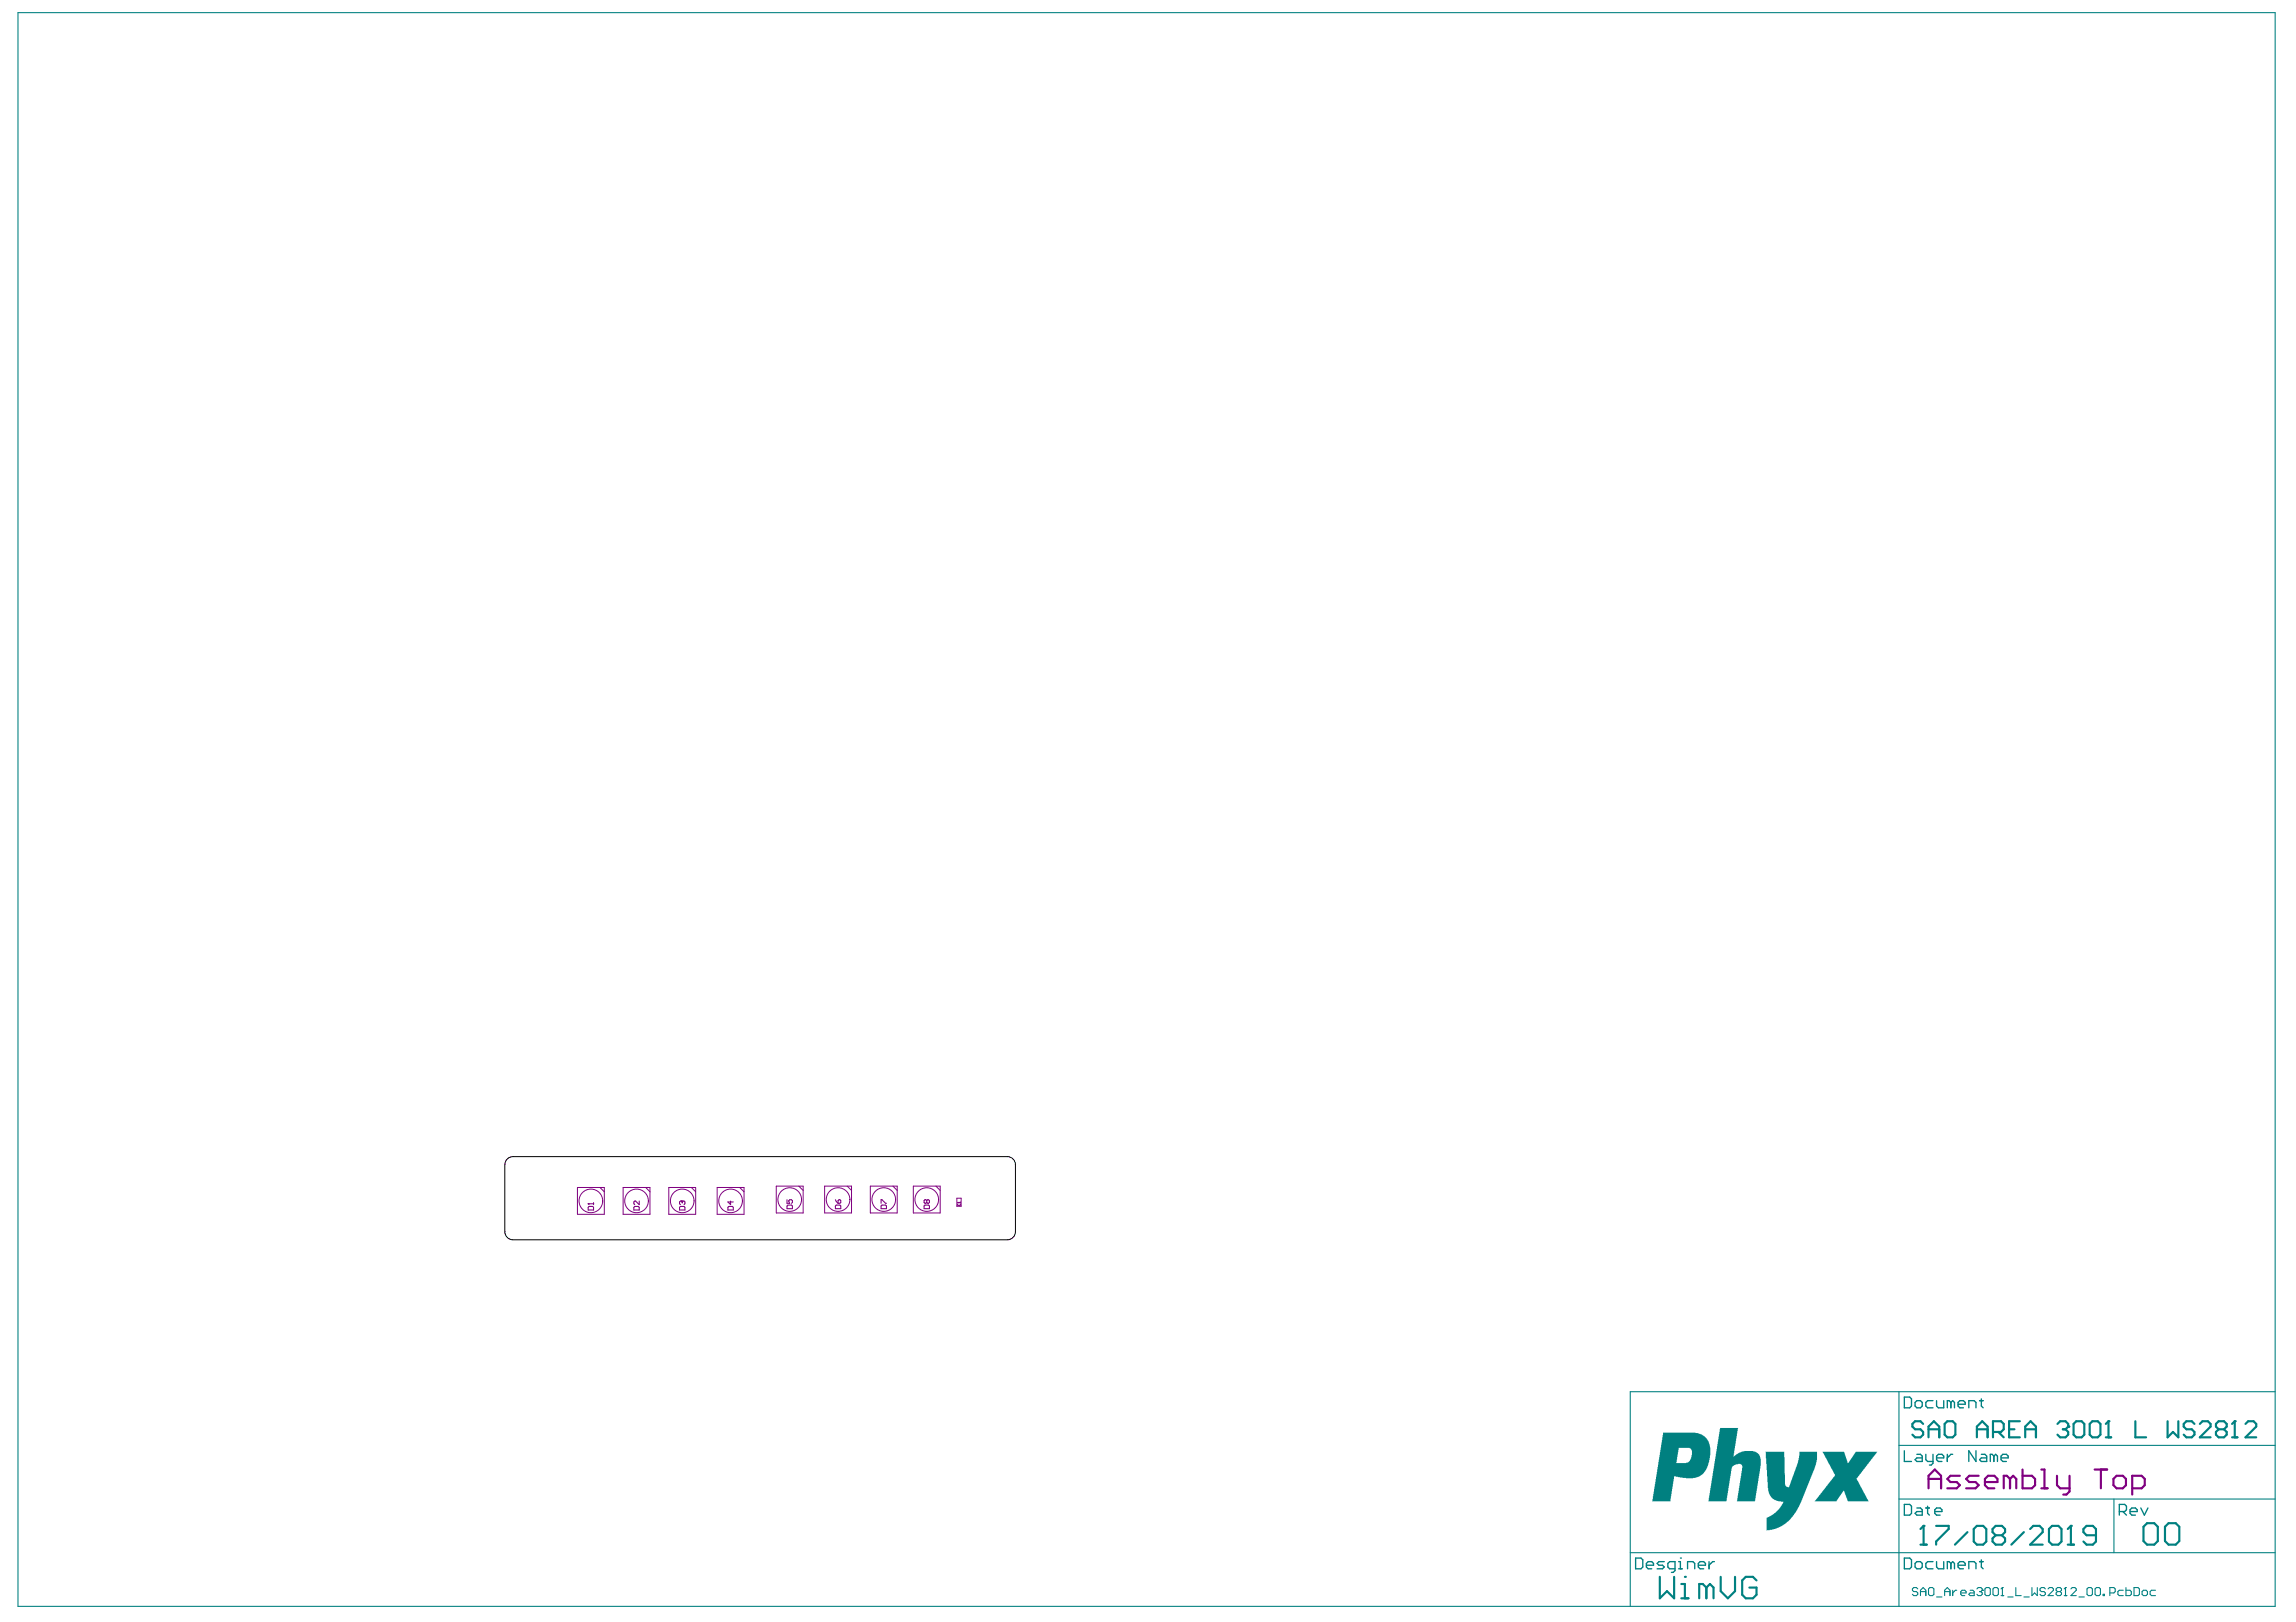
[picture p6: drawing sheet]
<svg xmlns="http://www.w3.org/2000/svg" width="297mm" height="210mm" viewBox="0 0 297 210" stroke-linecap="round" stroke-linejoin="round" font-family="sans-serif">
<g fill="none" stroke="#800080" stroke-width=".13">
<path d="M74.7 153.7h3.5v3.4h-3.5zM77.6 153.7l.6 .5M80.6 153.7h3.5v3.4h-3.5zM83.5 153.7l.6 .5M86.5 153.7h3.5v3.4h-3.5zM89.4 153.7l.6 .5M92.8 153.7h3.5v3.4h-3.5zM95.7 153.7l.6 .5M100.4 153.5h3.5v3.5h-3.5zM103.3 153.5l.6 .6M106.7 153.5h3.5v3.5h-3.5zM109.6 153.5l.6 .6"/>
<path d="M112.6 153.5h3.5v3.5h-3.5zM115.5 153.5l.6 .6M118.2 153.5h3.4v3.5h-3.4zM121.1 153.5l.5 .6M123.8 155.1h.5v1h-.5zM123.9 155.6h.1M123.9 155.6h.3M123.9 155.6l.1 .1M124 155.8v.2h.2v-.2M124.2 155.6v.1"/>
<circle cx="76.4" cy="155.4" r="1.53"/>
<circle cx="82.4" cy="155.4" r="1.53"/>
<circle cx="88.3" cy="155.4" r="1.53"/>
<circle cx="94.5" cy="155.4" r="1.53"/>
<circle cx="102.2" cy="155.2" r="1.53"/>
<circle cx="108.4" cy="155.2" r="1.53"/>
<circle cx="114.3" cy="155.2" r="1.53"/>
<circle cx="119.9" cy="155.2" r="1.53"/>
</g>
<g fill="none" stroke="#800080" stroke-width=".14">
<path d="M76.1 155.8h.1M76.1 156.2l.1-.1h.5l.1 .1v.4h-.7zM76.1 155.8h.7M76.1 155.8l.1 .1M76.8 155.7v.2M82 156.2l.1-.1h.5l.1 .1v.4h-.7zM82.7 155.4v.5l-.5-.5-.2 .1v.3l.1 .1M87.9 156.2l.1-.1h.5l.1 .1v.4h-.7zM88.1 155.4h.1M88.1 155.4l-.2 .1v.3l.1 .1M88.1 155.4l.2 .1M88.3 155.5l.1-.1 .2 .1v.3l-.1 .1"/>
<path d="M88.3 155.5v.2M94.2 156.2l.1-.1h.5l.1 .1v.4h-.7zM94.5 155.4v.5l-.3-.4h.7M101.8 156.1l.1-.1h.5l.1 .1v.3h-.7zM101.8 155.3v.4h.4l-.1-.2 .1-.2h.2l.1 .1v.2l-.1 .1M108.1 156.1l.1-.1h.5l.1 .1v.3h-.7zM108.1 155.3l.3 .4M108.4 155.4l.3-.1 .1 .1v.2l-.1 .1h-.3zM114 156.1l.1-.1h.5l.1 .1v.3h-.7zM114 155.7v-.4l.7 .4M119.5 156.1l.2-.1h.4l.1 .1v.3h-.7zM119.9 155.4l-.1-.1-.3 .1v.2l.2 .1 .2-.1"/>
<path d="M119.9 155.4l.1-.1 .2 .1v.2l-.1 .1-.2-.1M119.9 155.4v.2"/>
</g>
<g fill="none" stroke="#800080" stroke-width=".28">
<path d="M249.5 192.6v-1.6l.8-.8 .8 .8v1.6M249.5 191.4h1.6M253.6 191h-1.3l-.4 .4 .4 .4h.8l.5 .4-.5 .4h-1.2M256 191h-1.2l-.4 .4 .4 .4h.8l.4 .4-.4 .4h-1.2M256.8 191.8h1.6v-.4l-.4-.4h-.8l-.4 .4v.8l.4 .4h.8M260 191.4l-.4-.4h-.4v1.6M260 191.4v1.2M260 191.4l.4-.4 .4 .4v1.2M261.7 190.2v2.4h1.2l.4-.4v-.8l-.4-.4h-1.2M264.1 192.6h.8M264.1 190.2h.4v2.4M266.1 191v1.2l.4 .4h1.2"/>
<path d="M267.7 191v2l-.4 .4h-.4M271 190.2h1.6M271.8 190.2v2.4M273.4 191.4l.4-.4h.8l.4 .4v.8l-.4 .4h-.8l-.4-.4zM275.9 192.6h1.2l.4-.4v-.8l-.4-.4h-1.2v2.4"/>
</g>
<g fill="#008080">
<path d="M228.4 187.9h2.4l.1 4.2 .1 .2 .3 .2 .2-.1 1.1-3.1 .2-.9v-.5h2.3v1l-.4 1.3-1.9 4.6-.7 1.3-1.1 1.1-.9 .5-.8 .3-.7 .1v-1.2a.45 .45 0 0 1 .4-.6l.7-.5 .5-.6 .5-.9h-.6l-.6-.2-.4-.4-.2-.4-.2-.7z"/>
<path d="M235.8 187.9h2.8l.4 1.4 .2-.1 .9-1.3h2.8l-2.6 3.3a.38 .38 0 0 0 .1 .5l1.3 2.6h-2.6l-.5-1.4h-.1l-.9 1.4h-2.8l2.2-2.8 .1-.3a.34 .34 0 0 0 .1-.5z"/>
<path d="M222.5 184.8h2.4l-.6 3.7 .7-.5 .7-.2h1.3l.4 .2 .3 .4 .1 .4v.9l-.8 4.6h-2.3l.7-4.2a.58 .58 0 0 0-.1-.6h-.7l-.3 .2a.59 .59 0 0 0-.3 .6l-.7 4h-2.3z"/>
<path d="M215.2 185.4h4.1l.9 .3 .6 .5 .4 .7 .1 .4-.1 1.4-.2 .8-.3 .7-.3 .5-.5 .4-.9 .2h-.9l-1.5-.2-.5 3.2h-2.4zM217.2 187.4l-.3 1.9h1.2l.3-.1 .4-.5 .1-.7a.56 .56 0 0 0-.3-.6z"/>
</g>
<g fill="none" stroke="#008080" stroke-width=".14">
<path d="M2.3 1.6h292v206.3h-292zM245.7 180.1v27.8M245.7 194h48.6M245.7 187h48.6M273.5 194v6.9M294.3 180.1h-83.4v27.8M210.9 200.9h83.4M248.1 205.6l-.2-.2h-.3l-.2 .2v.2l.2 .2h.3l.2 .1v.2l-.2 .2h-.3l-.2-.2M248.5 206h.6M248.5 206.5v-.7l.3-.4 .3 .4v.7M249.5 205.6l.2-.2h.3l.2 .2v.7l-.2 .2h-.3l-.2-.2zM250.5 206.7h.7"/>
<path d="M251.6 206h.7M251.6 206.5v-.7l.3-.4 .4 .4v.7M252.6 205.8v.7M253.1 205.8h-.1l-.4 .3M253.7 206.1h.7v-.1l-.2-.2h-.4l-.1 .2v.3l.1 .2h.4M254.9 205.8h.3l.2 .2v.5h-.5l-.2-.2 .2-.2h.5M255.8 205.6l.1-.2h.4l.1 .2v.2M256.1 206h.2M256.3 206l.1 .1v.2l-.1 .2h-.4l-.1-.2M256.4 205.8h.1M256.4 205.8l-.1 .2M256.8 205.6l.2-.2h.3l.2 .2v.7l-.2 .2h-.3l-.2-.2z"/>
<path d="M257.8 205.6l.2-.2h.4l.1 .2v.7l-.1 .2h-.4l-.2-.2zM258.9 206.5h.3M259.1 205.4h.1M259.1 205.4v1.1M259.1 205.4l-.2 .2M259.7 206.7h.7M260.8 205.4v1.1h.7M261.8 206.7h.7M262.9 205.4v1.1l.3-.4 .4 .4v-1.1M264.6 205.6l-.2-.2h-.3l-.2 .2v.2l.2 .2h.3l.2 .1v.2l-.2 .2h-.3l-.2-.2M265 205.6l.1-.2h.4l.2 .2v.2l-.7 .7h.7M266.2 206l-.2-.2v-.2l.2-.2h.3l.2 .2v.2l-.2 .2"/>
<path d="M266.2 206h.3M266.2 206l-.2 .1v.2l.2 .2h.3l.2-.2v-.2l-.2-.1M267 206.5h.4M267.2 205.4h.1M267.2 205.4v1.1M267.2 205.4l-.2 .2M267.9 205.6l.2-.2h.3l.2 .2v.2l-.7 .7h.7M269 206.7h.7M270 205.6l.2-.2h.3l.2 .2v.7l-.2 .2h-.3l-.2-.2zM271 205.6l.2-.2h.4l.1 .2v.7l-.1 .2h-.4l-.2-.2zM272.1 206.3h.2v.2h-.2zM273 206.1h.5l.1-.1v-.4l-.1-.2h-.5v1.1"/>
<path d="M274.7 205.8h-.5l-.2 .2v.3l.2 .2h.5M275 205.4v1.1h.6l.1-.2v-.3l-.1-.2h-.6M276.1 205.4h.5l.2 .2v.7l-.2 .2h-.5zM277.1 206l.2-.2h.3l.2 .2v.3l-.2 .2h-.3l-.2-.2zM278.9 205.8h-.6l-.1 .2v.3l.1 .2h.6"/>
</g>
<g fill="none" stroke="#008080" stroke-width=".17">
<path d="M246.4 194.7h.7l.2 .2v.9l-.2 .3h-.7zM246.4 180.8h.7l.2 .2v1l-.2 .2h-.7zM246.4 187.7v1.4h.9M247.8 181.5l.2-.2h.5l.2 .2v.5l-.2 .2h-.5l-.2-.2zM248 195.1h.5l.2 .3v.7h-.7l-.2-.3 .2-.2h.7M248 188.2h.5l.2 .2v.7h-.7l-.2-.2 .2-.2h.7M249.1 195.1h.5M249.1 188.2v.7l.3 .2h.7M249.4 194.9v.9l.2 .3M250.1 181.3h-.7l-.3 .2v.5l.3 .2h.7M250.1 188.2v1.2l-.3 .2h-.2M250.3 195.6h.9v-.2l-.2-.3h-.5l-.2 .3v.4l.2 .3h.5"/>
<path d="M250.5 188.7h1v-.3l-.3-.2h-.4l-.3 .2v.5l.3 .2h.4M250.5 181.3v.7l.3 .2h.7v-.9M251.9 188.2v.9M252.4 181.5l-.2-.2h-.3v.9M252.4 181.5l.2-.2 .3 .2v.7M252.4 181.5v.7M252.6 188.2h-.2l-.5 .5M253.3 181.7h.9v-.2l-.2-.2h-.4l-.3 .2v.5l.3 .2h.4M254.7 182.2v-.9h.7l.2 .2v.7M255.6 187.7v1.4l-.9-1.4v1.4M256.1 181.3h.5M256.3 188.2h.5l.2 .2v.7h-.7l-.2-.2 .2-.2h.7"/>
<path d="M256.3 181v1l.3 .2M258 188.4l-.3-.2h-.2v.9M258 188.4v.7M258 188.4l.2-.2 .2 .2v.7M258.9 188.7h.9v-.3l-.2-.2h-.5l-.2 .2v.5l.2 .2h.5M274.2 195.6h.7l.2-.2v-.5l-.2-.2h-.7v1.4M274.6 195.6l.5 .5M275.6 195.6h.9v-.2l-.2-.3h-.5l-.2 .3v.4l.2 .3h.5M277 195.1l.4 1 .5-1M211.6 201.6h.7l.2 .3v.9l-.2 .2h-.7zM213 202.6h.9v-.3l-.2-.2h-.5l-.2 .2v.5l.2 .2h.5M215.3 202.1h-.7l-.2 .2 .2 .3h.5l.2 .2-.2 .2h-.7"/>
<path d="M216.7 203h-.7l-.2-.2v-.5l.2-.2h.7v1.1l-.2 .3h-.3M217.2 203h.4M217.2 202.1h.2v.9M217.4 201.6h.1M218.3 203v-.9h.7l.3 .2v.7M219.7 202.6h.9v-.3l-.2-.2h-.5l-.2 .2v.5l.2 .2h.5M221.1 202.1v.9M221.8 202.1h-.2l-.5 .5M246.4 201.6h.7l.2 .3v.9l-.2 .2h-.7zM247.8 202.3l.2-.2h.5l.2 .2v.5l-.2 .2h-.5l-.2-.2zM250.1 202.1h-.7l-.3 .2v.5l.3 .2h.7M250.5 202.1v.7l.3 .2h.7v-.9"/>
<path d="M252.4 202.3l-.2-.2h-.3v.9M252.4 202.3v.7M252.4 202.3l.2-.2 .3 .2v.7M253.3 202.6h.9v-.3l-.2-.2h-.4l-.3 .2v.5l.3 .2h.4M254.7 203v-.9h.7l.2 .2v.7M256.1 202.1h.5M256.3 201.9v.9l.3 .2"/>
</g>
<g fill="none" stroke="#008080" stroke-width=".28">
<path d="M248.5 199.9h.8M248.8 184.3l-.3-.4h-.7l-.4 .4v.3l.4 .4h.7l.3 .3v.4l-.3 .3h-.7l-.4-.3M248.9 197.5h.1M248.9 197.5v2.4M248.9 197.5l-.4 .4M249.5 185h1.4M249.5 186v-1.4l.7-.7 .7 .7v1.4M250.5 197.5h1.6v.4l-1.6 1.6v.4M251.6 184.3l.3-.4h.7l.4 .4v1.4l-.4 .3h-.7l-.3-.3zM254.5 198.3l-1.6 1.6M255.3 197.9l.5-.4h.8l.4 .4v1.6l-.4 .4h-.8l-.5-.4zM255.8 185h1.3"/>
<path d="M255.8 186v-1.4l.6-.7 .7 .7v1.4M257.8 185.3h1.1l.3-.3v-.7l-.3-.4h-1.1v2.1M258.2 198.7l-.4 .4v.4l.4 .4h.8l.4-.4v-.4l-.4-.4M258.2 198.7l-.4-.4v-.4l.4-.4h.8l.4 .4v.4l-.4 .4M258.2 198.7h.8M258.5 185.3l.7 .7M259.9 185h.7M261.3 183.9h-1.4v2.1h1.4M261.8 198.3l-1.6 1.6M262 185h1.4M262 186v-1.4l.7-.7 .7 .7v1.4M262.6 197.9l.5-.4h.8l.4 .4v.4l-1.7 1.6h1.7"/>
<path d="M265.1 197.9l.4-.4h.8l.4 .4v1.6l-.4 .4h-.8l-.4-.4zM266.2 184.3l.3-.4h.7l.4 .4v.3M266.9 185h.3M267.2 185l.4 .3v.4l-.4 .3h-.7l-.3-.3M267.5 199.9h.8M267.6 184.6h.1M267.6 184.6l-.4 .4M267.9 197.5h.1M267.9 197.5v2.4M267.9 197.5l-.4 .4M268.3 184.3l.3-.4h.7l.4 .4v1.4l-.4 .3h-.7l-.3-.3zM270.3 184.3l.4-.4h.7l.3 .4v1.4l-.3 .3h-.7l-.4-.3z"/>
<path d="M271.2 198.7h-1.3l-.4-.4v-.4l.4-.4h.9l.4 .4v1.6l-.4 .4h-.9l-.4-.4M272.4 186h.7M272.8 183.9h.1M272.8 183.9v2.1M272.8 183.9l-.4 .4M276.3 183.9v2.1h1.3M277.3 197.6l.5-.5h.9l.5 .5v1.8l-.5 .5h-.9l-.5-.5zM280.1 197.6l.5-.5h.9l.4 .5v1.8l-.4 .5h-.9l-.5-.5zM280.4 183.9v2.1l.7-.7 .7 .7v-2.1M283.9 184.3l-.3-.4h-.7l-.4 .4v.3l.4 .4h.7l.3 .3v.4l-.3 .3h-.7l-.4-.3M284.6 184.3l.3-.4h.7l.4 .4v.3l-1.4 1.4h1.4M287 185l-.3-.4v-.3l.3-.4h.7l.4 .4v.3l-.4 .4"/>
<path d="M287 185h.7M287 185l-.3 .3v.4l.3 .3h.7l.4-.3v-.4l-.4-.3M288.8 186h.7M289.1 183.9h.1M289.1 183.9v2.1M289.1 183.9l-.3 .4M290.5 184.3l.4-.4h.6l.4 .4v.3l-1.4 1.4h1.4M214.7 204.1v2.7l1-.9 .9 .9v-2.7M217.5 206.8h.9M217.5 205h.5v1.8M218 204.1h.1M220.8 205.4l-.5-.4h-.5v1.8"/>
<path d="M220.8 205.4v1.4M220.8 205.4l.4-.4 .5 .4v1.4M222.6 204.1v1.8l.9 .9 1-.9v-1.8M227.2 204.5l-.4-.4h-.9l-.5 .4v1.9l.5 .4h.9l.4-.4v-1h-.9"/>
</g>
<path d="M65.5 150.1l.5-.4h.4h63.9a1.04 1.04 0 0 1 1.1 1v8.7a1.04 1.04 0 0 1-1.1 1h-63.9a1.04 1.04 0 0 1-1.1-1v-8.7z" fill="none" stroke="#000" stroke-width=".13"/>
</svg>
